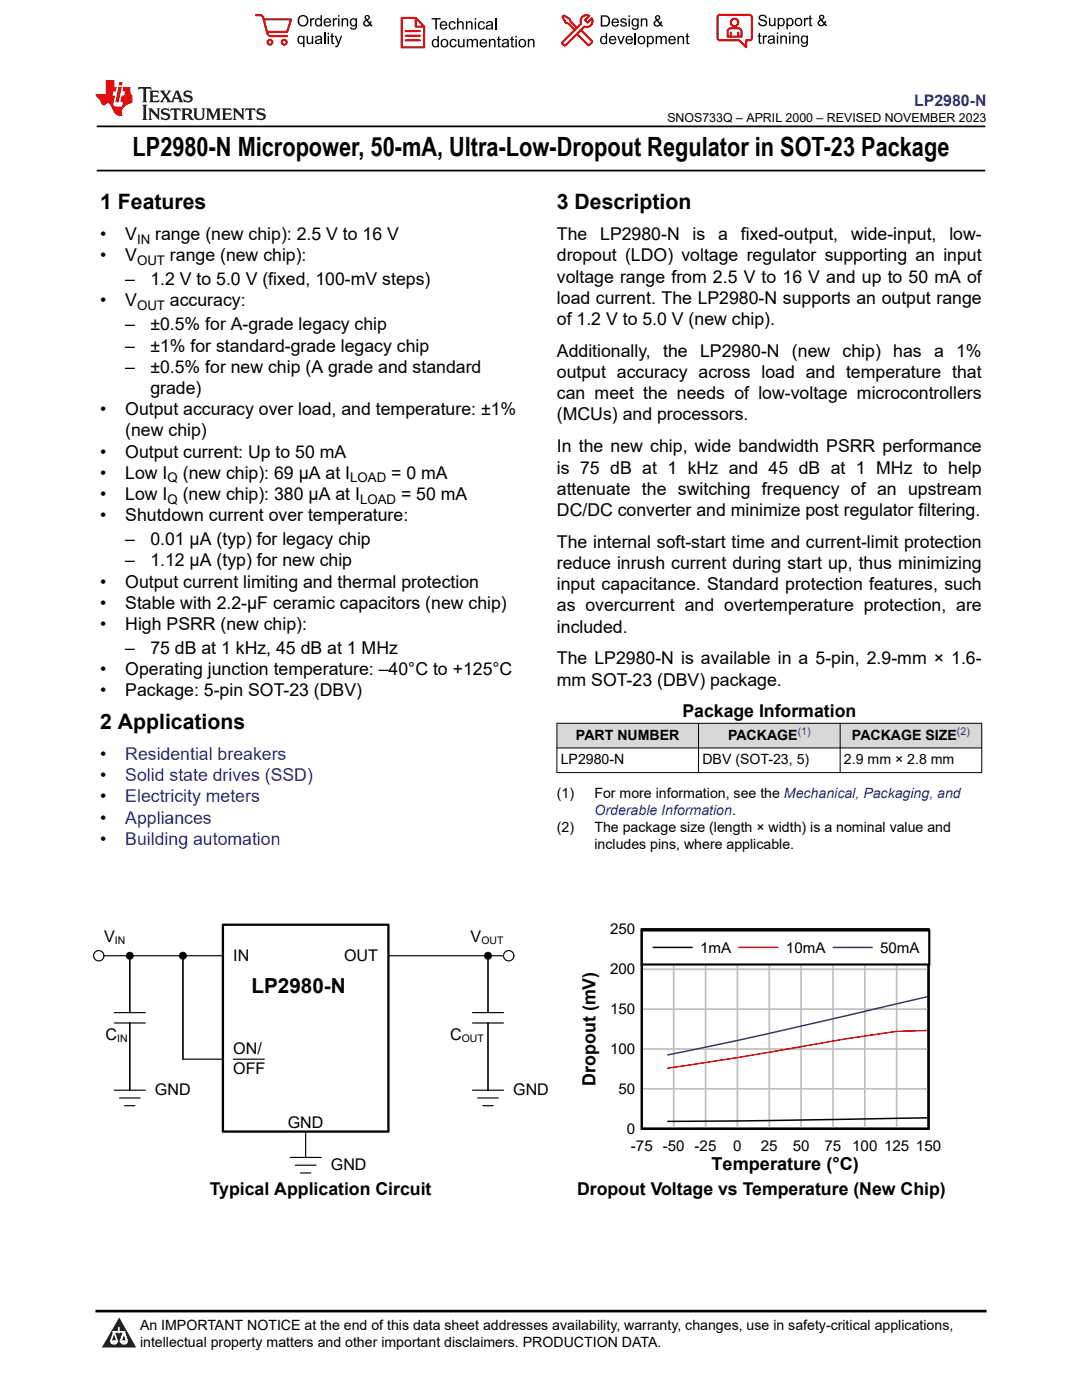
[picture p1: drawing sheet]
<svg xmlns="http://www.w3.org/2000/svg" width="216mm" height="279mm" viewBox="0 0 216 279" stroke-linecap="round" stroke-linejoin="round" font-family="sans-serif">
<defs><g id="words">
<text font-size="5.3" x="26.5" y="31.2">LP2980-N Micropower, 50-mA, Ultra-Low-Dropout Regulator in SOT-23 Package</text>
<g font-size="4.2">
<text x="20" y="41.8">1 Features</text>
<text x="111.1" y="41.8">3 Description</text>
<text x="20" y="145.5">2 Applications</text>
</g>
<text font-size="4.1" x="50.2" y="198.2">LP2980-N</text>
<g font-size="3.6">
<text x="118.8" y="216.6" transform="rotate(-90 118.8 216.6)">Dropout (mV)</text>
<text x="142" y="233.6">Temperature (°C)</text>
</g>
<g font-size="3.5">
<text x="20" y="47.9">•</text>
<text x="25" y="47.9">V</text>
<text x="31" y="47.9">range (new chip): 2.5 V to 16 V</text>
<text x="111.1" y="47.9">The</text>
<text x="119.8" y="47.9">LP2980-N</text>
<text x="138.2" y="47.9">is</text>
<text x="143.3" y="47.9">a</text>
<text x="147.8" y="47.9">fixed-output,</text>
<text x="169.8" y="47.9">wide-input,</text>
<text x="189.4" y="47.9">low-</text>
<text x="20" y="52.2">•</text>
<text x="25" y="52.2">V</text>
<text x="33.9" y="52.2">range (new chip):</text>
<text x="111.1" y="52.2">dropout (LDO) voltage regulator supporting an input</text>
<text x="25" y="56.9">–</text>
<text x="30" y="56.9">1.2 V to 5.0 V (fixed, 100-mV steps)</text>
<text x="111.1" y="56.4">voltage range from 2.5 V to 16 V and up to 50 mA of</text>
<text x="20" y="61.2">•</text>
<text x="25" y="65.9">–</text>
<text x="25" y="61.2">V</text>
<text x="30" y="65.9">±0.5% for A-grade legacy chip</text>
<text x="33.9" y="61.2">accuracy:</text>
<text x="111.1" y="60.6">load current. The LP2980-N supports an output range</text>
<text x="111.1" y="64.9">of 1.2 V to 5.0 V (new chip).</text>
<text x="25" y="70.2">–</text>
<text x="30" y="70.2">±1% for standard-grade legacy chip</text>
<text x="111.1" y="71.2">Additionally, the LP2980-N (new chip) has a 1%</text>
<text x="25" y="74.4">–</text>
<text x="30" y="74.4">±0.5% for new chip (A grade and standard</text>
<text x="111.1" y="75.5">output accuracy across load and temperature that</text>
<text x="20" y="82.9">•</text>
<text x="25" y="82.9">Output accuracy over load, and temperature: ±1%</text>
<text x="30" y="78.6">grade)</text>
<text x="111.1" y="79.7">can meet the needs of low-voltage microcontrollers</text>
<text x="111.1" y="83.9">(MCUs) and processors.</text>
<text x="25" y="87.1">(new chip)</text>
<text x="20" y="91.3">•</text>
<text x="20" y="95.6">•</text>
<text x="25" y="91.3">Output current: Up to 50 mA</text>
<text x="25" y="95.6">Low I</text>
<text x="36.5" y="95.6">(new chip): 69 μA at I</text>
<text x="78.1" y="95.6">= 0 mA</text>
<text x="111.1" y="94.5">is 75 dB at 1 kHz and 45 dB at 1 MHz to help</text>
<text x="111.1" y="90.3">In the new chip, wide bandwidth PSRR performance</text>
<text x="20" y="99.8">•</text>
<text x="25" y="99.8">Low I</text>
<text x="36.5" y="99.8">(new chip): 380 μA at I</text>
<text x="80" y="99.8">= 50 mA</text>
<text x="111.1" y="98.7">attenuate the switching frequency of an upstream</text>
<text x="20" y="104">•</text>
<text x="25" y="104">Shutdown current over temperature:</text>
<text x="111.1" y="103">DC/DC converter and minimize post regulator filtering.</text>
<text x="25" y="108.8">–</text>
<text x="25" y="113">–</text>
<text x="30" y="108.8">0.01 μA (typ) for legacy chip</text>
<text x="30" y="113">1.12 μA (typ) for new chip</text>
<text x="111.1" y="109.3">The internal soft-start time and current-limit protection</text>
<text x="111.1" y="113.6">reduce inrush current during start up, thus minimizing</text>
<text x="20" y="117.3">•</text>
<text x="25" y="117.3">Output current limiting and thermal protection</text>
<text x="111.1" y="117.8">input capacitance. Standard protection features, such</text>
<text x="20" y="121.5">•</text>
<text x="20" y="125.7">•</text>
<text x="25" y="121.5">Stable with 2.2-µF ceramic capacitors (new chip)</text>
<text x="25" y="125.7">High PSRR (new chip):</text>
<text x="111.1" y="122">as overcurrent and overtemperature protection, are</text>
<text x="25" y="130.5">–</text>
<text x="30" y="130.5">75 dB at 1 kHz, 45 dB at 1 MHz</text>
<text x="111.1" y="126.3">included.</text>
<text x="20" y="134.7">•</text>
<text x="25" y="134.7">Operating junction temperature: –40°C to +125°C</text>
<text x="111.1" y="136.8">mm SOT-23 (DBV) package.</text>
<text x="111.1" y="132.6">The LP2980-N is available in a 5-pin, 2.9-mm × 1.6-</text>
<text x="20" y="139">•</text>
<text x="25" y="139">Package: 5-pin SOT-23 (DBV)</text>
<text x="136.2" y="143.2">Package Information</text>
<text x="20" y="151.7">•</text>
<text x="20" y="155.9">•</text>
<text x="20" y="160.1">•</text>
<text x="20" y="164.4">•</text>
<text x="20" y="168.6">•</text>
<text x="41.9" y="238.6">Typical Application Circuit</text>
<text x="115.1" y="238.6">Dropout Voltage vs Temperature (New Chip)</text>
</g>
<g font-size="3.5" fill="#00f">
<text x="25" y="151.7">Residential breakers</text>
<text x="25" y="155.9">Solid state drives (SSD)</text>
<text x="25" y="160.1">Electricity meters</text>
<text x="25" y="164.4">Appliances</text>
<text x="25" y="168.6">Building automation</text>
</g>
<text font-size="3.2" fill="#00f" x="182.4" y="21.1">LP2980-N</text>
<g font-size="3.2">
<text x="20.8" y="187.9">V</text>
<text x="46.5" y="191.7">IN</text>
<text x="68.7" y="191.7">OUT</text>
<text x="93.9" y="187.9">V</text>
<text x="21.1" y="207.5">C</text>
<text x="89.8" y="207.5">C</text>
<text x="46.5" y="210.4">ON/</text>
<text x="46.5" y="214.3">OFF</text>
<text x="30.9" y="218.5">GND</text>
<text x="102.4" y="218.5">GND</text>
<text x="57.4" y="225.1">GND</text>
<text x="66" y="233.5">GND</text>
</g>
<g font-size="3">
<text x="121.7" y="186.5">250</text>
<text x="139.7" y="190.2">1mA</text>
<text x="156.8" y="190.2">10mA</text>
<text x="175.6" y="190.2">50mA</text>
<text x="121.7" y="194.4">200</text>
<text x="121.7" y="202.4">150</text>
<text x="121.7" y="210.3">100</text>
<text x="123.4" y="218.3">50</text>
<text x="125.1" y="226.2">0</text>
<text x="125.9" y="229.6">-75 -50 -25</text>
<text x="146.3" y="229.6">0</text>
<text x="151.8" y="229.6">25</text>
<text x="158.2" y="229.6">50</text>
<text x="164.5" y="229.6">75</text>
<text x="170.1" y="229.6">100</text>
<text x="176.4" y="229.6">125</text>
<text x="182.8" y="229.6">150</text>
</g>
<g font-size="2.8">
<text x="114.9" y="147.6">PART NUMBER</text>
<text x="145.3" y="147.6">PACKAGE</text>
<text x="170" y="147.6">PACKAGE SIZE</text>
<text x="111.9" y="152.5">LP2980-N</text>
<text x="140.2" y="152.5">DBV (SOT-23, 5)</text>
<text x="168.4" y="152.5">2.9 mm × 2.8 mm</text>
<text x="111.1" y="159.3">(1)</text>
<text x="118.6" y="159.3">For more information, see the Mechanical, Packaging, and</text>
<text x="111.1" y="166.1">(2)</text>
<text x="118.6" y="166.1">The package size (length × width) is a nominal value and</text>
<text x="118.6" y="169.5">includes pins, where applicable.</text>
<text x="27.9" y="265.5">An IMPORTANT NOTICE at the end of this data sheet addresses availability, warranty, changes, use in safety-critical applications,</text>
<text x="27.9" y="268.9">intellectual property matters and other important disclaimers. PRODUCTION DATA.</text>
</g>
<text font-size="2.8" fill="#00f" x="118.6" y="162.7">Orderable Information.</text>
<g font-size="2.6">
<text x="27.4" y="48.6">IN</text>
<text x="27.4" y="52.9">OUT</text>
<text x="27.4" y="61.9">OUT</text>
<text x="33.4" y="100.5">Q</text>
<text x="33.4" y="96.3">Q</text>
<text x="69.9" y="96.3">LOAD</text>
<text x="71.8" y="100.5">LOAD</text>
</g>
<text font-size="2.5" x="133.2" y="24.3">SNOS733Q – APRIL 2000 – REVISED NOVEMBER 2023</text>
<g font-size="2.1" fill="#00f">
<text x="159.2" y="146.7">(1)</text>
<text x="191" y="146.7">(2)</text>
</g>
<g font-size="2.1">
<text x="22.9" y="188.3">IN</text>
<text x="96.1" y="188.3">OUT</text>
<text x="23.4" y="208">IN</text>
<text x="92.1" y="208">OUT</text>
</g>
</g></defs>
<path d="M19.3 25.2h177.3M19.3 34h177.3" fill="none" stroke="#000" stroke-width=".35"/>
<g fill="#d8d8d8">
<path d="M111.1 144.3h84.8v5h-84.8z" fill-rule="evenodd"/>
<path d="M111.2 144.4h28.1v4.8h-28.1z" fill-rule="evenodd"/>
<path d="M139.4 144.4h28.2v4.8h-28.2z" fill-rule="evenodd"/>
<path d="M167.7 144.4h28.1v4.8h-28.1z" fill-rule="evenodd"/>
</g>
<path d="M111.1 144.3h84.9M111.1 149.3h84.9M111.1 154.2h84.9M111.1 144.3v10M139.4 144.3v10M167.6 144.3v10M195.9 144.3v10" fill="none" stroke="#000" stroke-width=".2"/>
<path d="M44.5 184.5h33v41.3h-33z" fill-rule="evenodd" fill="#fff"/>
<path d="M44.5 184.5h33v41.3h-33z" fill="none" stroke="#000" stroke-width=".46"/>
<path d="M19.8 190.7h24.7M25.9 190.7v11.4M36.5 190.7v20.7h8M77.5 190.7h24.6M22.8 204.2h6.2M22.8 202.1h6.2M25.9 204.2v13.4" fill="none" stroke="#000" stroke-width=".23"/>
<circle cx="19.7" cy="190.7" r="1.03" fill="#fff"/>
<g fill="none" stroke="#000" stroke-width=".23">
<path d="M25.9 191.5v10.6M36.5 191.5v19.9M97.4 190.7v11.4M22.8 217.6h6.2M23.8 219.1h4.2M25.9 204.2v13.4M94.3 204.2h6.2M94.3 202.1h6.2M97.4 204.2v13.4M24.9 220.7h2M57.9 231h6.2M58.9 232.5h4.2"/>
<path d="M60 234.1h2M61 225.8v5.2"/>
<circle cx="19.7" cy="190.7" r="1.03"/>
</g>
<g fill="#000">
<circle cx="25.9" cy="190.7" r=".79"/>
<circle cx="36.5" cy="190.7" r=".79"/>
</g>
<circle cx="101.5" cy="190.7" r="1.03" fill="#fff"/>
<g fill="none" stroke="#000" stroke-width=".23">
<path d="M97.4 191.5v10.6M46.5 211.4h6.2M94.3 217.6h6.2M95.3 219.1h4.1M97.4 204.2v13.4M96.3 220.7h2.1"/>
<circle cx="101.5" cy="190.7" r="1.03"/>
</g>
<circle cx="97.4" cy="190.7" r=".79" fill="#000"/>
<path d="M128.1 185.5h57.2v39.8h-57.2z" fill="none" stroke="#000" stroke-width=".43"/>
<path d="M128.1 193.4h57.2M134.4 185.5v39.8M140.8 185.5v39.8M147.1 185.5v39.8M153.5 185.5v39.8M159.8 185.5v39.8M166.2 185.5v39.8M172.6 185.5v39.8M178.9 185.5v39.8M128.1 217.3h57.2M128.1 209.3h57.2M128.1 201.4h57.2" fill="none" stroke="#c0c0c0" stroke-width=".35"/>
<path d="M185.1 223.1l-31.6 .5-20.3 .2" fill="none" stroke="#000" stroke-width=".3"/>
<path d="M185.1 205.7l-6.2 .1-10.2 1.5a895.9 895.9 0 0 1-35.5 5.9" fill="none" stroke="#f00" stroke-width=".3"/>
<path d="M185.1 198.9l-6.2 1.4a1201 1201 0 0 1-45.7 10.2" fill="none" stroke="#156" stroke-width=".3"/>
<path d="M128.1 185.7h57.3v6.8h-57.3z" fill-rule="evenodd" fill="#fff"/>
<path d="M128.1 185.7h57.3v6.8h-57.3z" fill="none" stroke="#000" stroke-width=".43"/>
<path d="M130.4 189.1h7.7" fill="none" stroke="#000" stroke-width=".3"/>
<path d="M147.5 189.1h7.7" fill="none" stroke="#f00" stroke-width=".3"/>
<path d="M166.3 189.1h7.7" fill="none" stroke="#156" stroke-width=".3"/>
<path d="M0 0h215.9v23.8h-215.9z" fill-rule="evenodd" fill="#fff"/>
<path d="M27.7 17.4l-.2 .6 .5-.3h.6v.1v2.2l-.2 .4h1l-.2-.4v-2.2v-.1h.5l.5 .3-.1-.6zM29.8 18.1l.2 .4v1.5l-.2 .4h1.9l.1-.6a1.08 1.08 0 0 1-1.3 .2v-.7h.6l.4 .2v-.6l-.4 .2h-.6v-.6l.2-.1a1 1 0 0 1 1 .2l-.1-.5zM31.8 18.1l1 1.1-1 1.2h.9l-.2-.2 .4-.7 .5 .7-.2 .2h1.6l-.2-.2 .1-.4h1l.1 .4-.1 .2h.9l-.2-.3-.8-2h-.5l-1 2.2-.8-1.1 .9-1.1h-.8l.2 .2-.5 .7-.3-.7 .1-.2zM35.2 18.5l.4 1h-.8zM36.8 18.2a.65 .65 0 0 0-.2 .7 .65 .65 0 0 0 .6 .5l.7 .2 .1 .2a.79 .79 0 0 1-.7 .4 .79 .79 0 0 1-.7-.5l.1 .7 .2-.1a.93 .93 0 0 0 1.1 .1 .93 .93 0 0 0 .4-1 1.46 1.46 0 0 0-1.2-.6l-.1-.3a1.09 1.09 0 0 1 1.2 .2l-.2-.6-.1 .1-.6-.2zM28.4 20.9l.2 .4v2.3l-.2 .3h1l-.2-.3v-2.3l.2-.4zM29.6 21.6l.2 .4v1.6l-.2 .3h.8l-.3-.3v-1.4l1.7 1.8v-2l.2-.4h-.8l.2 .2 .1 1.1-1.2-1.3zM32.3 21.8a.65 .65 0 0 0-.2 .7 .65 .65 0 0 0 .7 .4l.6 .2 .1 .2a.79 .79 0 0 1-.7 .4 .79 .79 0 0 1-.7-.5l.1 .7 .2-.1a.93 .93 0 0 0 1.1 .1 .93 .93 0 0 0 .4-.9 1.46 1.46 0 0 0-1.2-.6l-.1-.4a1.09 1.09 0 0 1 1.2 .2l-.2-.6-.1 .1-.6-.1zM34.1 21.6l-.1 .7a.63 .63 0 0 1 .7-.4l.1 1.7-.3 .3h1l-.2-.3v-1.7a.66 .66 0 0 1 .8 .4l-.1-.7zM36.2 21.6l.2 .4v1.6l-.2 .3h.9l-.2-.2v-.7h.5l.1 .2a.79 .79 0 0 0 1.2 .6l-1-.9a.61 .61 0 0 0 .6-.6 .61 .61 0 0 0-.5-.6zM36.9 21.9h.2a.47 .47 0 0 1 .5 .1 .47 .47 0 0 1 .1 .5l-.2 .2h-.6zM38.5 21.6l.2 .2a2.27 2.27 0 0 0 .4 2 1.04 1.04 0 0 0 1.7-.7v-1.3l.2-.2h-.8l.2 .4v1.1a.6 .6 0 0 1-.6 .6 .6 .6 0 0 1-.6-.6v-1.1l.3-.4zM41.1 21.6l.2 .4v1.6l-.2 .3h.7l-.2-.3v-1.5l.9 1.9 .8-1.9v1.5l-.2 .3h1l-.3-.3v-1.6l.3-.4h-.8l-.7 1.5-.7-1.5zM44.3 21.6l.2 .4v1.6l-.2 .3h1.9l.1-.5a1.09 1.09 0 0 1-1.3 .1v-.6h.6l.4 .1v-.6l-.4 .2h-.6v-.6l.2-.1a1.01 1.01 0 0 1 1 .3l-.1-.6zM46.4 21.6l.3 .4v1.6l-.3 .3h.8l-.2-.3v-1.4l1.6 1.8v-2l.2-.4h-.7l.2 .2v1.1l-1.2-1.3zM49 21.6l-.1 .7a.63 .63 0 0 1 .8-.4v1.7l-.3 .3h1l-.2-.3v-1.7a.66 .66 0 0 1 .8 .4l-.1-.7zM51.4 21.8a.65 .65 0 0 0-.2 .7 .65 .65 0 0 0 .6 .4l.6 .2 .2 .2a.79 .79 0 0 1-.8 .4 .79 .79 0 0 1-.6-.5l.1 .7 .2-.1a.93 .93 0 0 0 1 .1 .93 .93 0 0 0 .5-.9 1.46 1.46 0 0 0-1.3-.6l-.1-.4a1.09 1.09 0 0 1 1.3 .2l-.2-.6-.2 .1-.5-.1z" fill="#231f20"/>
<path d="M21.1 16v2.8h-2.1l.1 .3 .9 1a.95 .95 0 0 0 .9 .9 .59 .59 0 0 1 .6-.4 .59 .59 0 0 1 .5 .4l.4 .8a1.59 1.59 0 0 0 2.1 1.3 1.61 1.61 0 0 1 1-2.2l1-.4-.1-1.5a1.59 1.59 0 0 1-.4-1.6h-1.4l-.2 .9h.5l-.1 .8h-.5l-.2 1v.2l.4 .1-.2 .9h-.6a.73 .73 0 0 1-1.1-.7l.3-1.5h-.5l.2-.8h.5l.2-.9h-.5v-1.4zM23.6 17.4l-.6 3h.7l.6-3zM23.8 16.4l-.1 .7h.7l.1-.7z" fill="#ed1c24"/>
<g fill="#000">
<path d="M59.4 4.2a1.12 1.12 0 0 1 2.2 0 1.12 1.12 0 0 1-2.2 0zM59.9 3.5a.89 .89 0 0 0-.1 1.1 .89 .89 0 0 0 1.1 .4 .88 .88 0 0 0 .3-1.3 .88 .88 0 0 0-1.3-.2z" fill-rule="evenodd"/>
<path d="M59.5 7.3l.5-.2 .5 .3v-.3h.3v2.3h-.3v-.8a.74 .74 0 0 1-1 0 .74 .74 0 0 1-.1-1zM59.8 7.5a.57 .57 0 0 0-.2 .7 .57 .57 0 0 0 .8 .2 .57 .57 0 0 0 .1-.7 .57 .57 0 0 0-.7-.2z" fill-rule="evenodd"/>
<path d="M61.9 3.6h.2v.3l.2-.2 .3-.1 .2 .1-.1 .3a.36 .36 0 0 0-.5 0 .36 .36 0 0 0 0 .4v.9h-.3z" fill-rule="evenodd"/>
<path d="M61.2 7.1h.3v.9a.41 .41 0 0 0 .4 .6 .41 .41 0 0 0 .3-.6v-.9h.3v1.7h-.2v-.3a.58 .58 0 0 1-.7 .3 .58 .58 0 0 1-.4-.6z" fill-rule="evenodd"/>
<path d="M63 3.8l.5-.2 .5 .2v-.8h.2v2.3h-.2v-.2a.75 .75 0 0 1-1-.1 .75 .75 0 0 1-.1-1zM63.2 4a.57 .57 0 0 0-.1 .7 .57 .57 0 0 0 .8 .2 .57 .57 0 0 0 .1-.7 .57 .57 0 0 0-.8-.2z" fill-rule="evenodd"/>
<path d="M63 7.3a.74 .74 0 0 1 1-.1 .74 .74 0 0 1 .3 .9v.7h-.3v-.2a.57 .57 0 0 1-.8 .2 .57 .57 0 0 1-.2-.8l1-.3a.41 .41 0 0 0-.4-.4 .41 .41 0 0 0-.4 .4l-.3-.1zM63.2 8.2a.35 .35 0 0 0 .2 .5 .35 .35 0 0 0 .5-.3l.1-.4z" fill-rule="evenodd"/>
<path d="M65.4 6.5h.3v.3h-.3zM65.4 7.1h.3v1.7h-.3z" fill-rule="evenodd"/>
<path d="M64.8 3.8a.76 .76 0 0 1 .9-.1 .76 .76 0 0 1 .4 .8h-1.2a.47 .47 0 0 0 .3 .6 .47 .47 0 0 0 .6-.4l.3 .1a.82 .82 0 0 1-1.3 .3 .82 .82 0 0 1 0-1.3zM65 4l-.1 .3h.9l-.3-.4z" fill-rule="evenodd"/>
<path d="M66.4 3.6h.3v.3l.1-.2 .4-.1 .1 .1-.1 .3a.36 .36 0 0 0-.4 0 .36 .36 0 0 0-.1 .4v.9h-.3z" fill-rule="evenodd"/>
<path d="M66.1 6.7l.3-.1v.5h.3v.3h-.3v.9l.1 .2h.2v.3a.41 .41 0 0 1-.4-.1 .41 .41 0 0 1-.2-.4v-.9h-.2v-.3h.2z" fill-rule="evenodd"/>
<path d="M66.8 7.1h.3l.4 1.4 .5-1.4h.3l-.6 1.7a.57 .57 0 0 1-.8 .6v-.3a.37 .37 0 0 0 .5-.3z" fill-rule="evenodd"/>
<path d="M67.5 3h.2v.3h-.2zM67.5 3.6h.2v1.7h-.2z" fill-rule="evenodd"/>
<path d="M68.2 3.6h.2v.3a.58 .58 0 0 1 .7-.3 .58 .58 0 0 1 .4 .7v1h-.3v-1a.4 .4 0 0 0-.4-.5 .4 .4 0 0 0-.4 .6v.9h-.2z" fill-rule="evenodd"/>
<path d="M70 3.8l.5-.2 .5 .2v-.2h.2v1.5a.71 .71 0 0 1-.5 .8 .71 .71 0 0 1-.8-.5h.2a.46 .46 0 0 0 .6 .3 .46 .46 0 0 0 .3-.6 .78 .78 0 0 1-1.1-.2 .78 .78 0 0 1 .1-1.1zM70.2 4a.53 .53 0 0 0-.1 .8 .53 .53 0 0 0 .8 0 .54 .54 0 0 0 0-.7 .54 .54 0 0 0-.7-.1z" fill-rule="evenodd"/>
<path d="M72.9 3.1a.53 .53 0 0 1 .8 .1 .53 .53 0 0 1-.3 .8l.4 .5 .1-.3 .3 .1-.2 .5 .3 .3-.2 .2-.3-.3a.71 .71 0 0 1-1.2 .1 .71 .71 0 0 1 .4-1.1l-.3-.5zM73 3.5a.3 .3 0 0 0 .6 0 .3 .3 0 0 0-.6 0zM72.9 4.3a.45 .45 0 0 0 0 .7 .45 .45 0 0 0 .7-.2l-.5-.6z" fill-rule="evenodd"/>
<path d="M86.1 3.6h1.8v.3h-.7v2h-.3v-2h-.8z" fill-rule="evenodd"/>
<path d="M86.3 8l.5-.2 .5 .2v-.8h.3v2.2h-.3v-.2a.76 .76 0 0 1-1 0 .76 .76 0 0 1-.1-1zM86.6 8.1a.58 .58 0 0 0-.2 .8 .58 .58 0 0 0 .8 .2 .58 .58 0 0 0 .1-.8 .58 .58 0 0 0-.7-.2z" fill-rule="evenodd"/>
<path d="M88.2 7.9a.81 .81 0 0 1 1.1 .2 .81 .81 0 0 1-.2 1.1 .81 .81 0 0 1-1.1-.1l-.1-.8zM88.3 8.1a.57 .57 0 0 0 0 .9 .57 .57 0 0 0 .8 0 .57 .57 0 0 0 0-.8 .57 .57 0 0 0-.8-.1z" fill-rule="evenodd"/>
<path d="M88 4.4a.77 .77 0 0 1 .9-.1 .77 .77 0 0 1 .4 .8h-1.3a.48 .48 0 0 0 .4 .6 .48 .48 0 0 0 .6-.3h.3a.83 .83 0 0 1-1.3 .4 .83 .83 0 0 1 0-1.4zM88.2 4.6l-.2 .3h1l-.3-.4z" fill-rule="evenodd"/>
<path d="M89.7 4.4a.7 .7 0 0 1 1.2 .3l-.2 .1a.45 .45 0 0 0-.6-.3 .45 .45 0 0 0-.3 .6 .45 .45 0 0 0 .3 .6 .45 .45 0 0 0 .6-.4h.3a.76 .76 0 0 1-1.1 .6 .76 .76 0 0 1-.3-1.1z" fill-rule="evenodd"/>
<path d="M89.9 8a.7 .7 0 0 1 1.2 .3h-.3a.45 .45 0 0 0-.5-.3 .45 .45 0 0 0-.3 .6 .45 .45 0 0 0 .3 .6 .45 .45 0 0 0 .6-.4l.2 .1a.76 .76 0 0 1-1 .5 .76 .76 0 0 1-.4-1.1z" fill-rule="evenodd"/>
<path d="M91.2 3.6h.3v.8a.59 .59 0 0 1 .7-.2 .59 .59 0 0 1 .3 .7v1h-.2v-1a.4 .4 0 0 0-.5-.4 .4 .4 0 0 0-.3 .5v.9h-.3z" fill-rule="evenodd"/>
<path d="M91.4 7.8h.2v.9a.41 .41 0 0 0 .5 .5 .41 .41 0 0 0 .3-.5v-.9h.3v1.6h-.3v-.2a.58 .58 0 0 1-.7 .3 .58 .58 0 0 1-.3-.7z" fill-rule="evenodd"/>
<path d="M93 4.2h.2v.3a.59 .59 0 0 1 .7-.3 .59 .59 0 0 1 .4 .7v1h-.3v-1a.41 .41 0 0 0-.4-.5 .41 .41 0 0 0-.4 .6v.9h-.2z" fill-rule="evenodd"/>
<path d="M93.1 7.8h.3v.2a.56 .56 0 0 1 1 0 .54 .54 0 0 1 .6-.2 .54 .54 0 0 1 .4 .5v1.1h-.3v-1a.34 .34 0 0 0-.3-.4 .34 .34 0 0 0-.4 .3v1.1h-.3v-1a.38 .38 0 0 0-.5-.4 .38 .38 0 0 0-.2 .6v.8h-.3z" fill-rule="evenodd"/>
<path d="M94.7 3.6h.3v.3h-.3zM94.7 4.2h.3v1.7h-.3z" fill-rule="evenodd"/>
<path d="M95.5 4.4a.7 .7 0 0 1 1.3 .3l-.3 .1a.45 .45 0 0 0-.6-.3 .45 .45 0 0 0-.3 .6 .45 .45 0 0 0 .3 .6 .45 .45 0 0 0 .6-.4h.3a.76 .76 0 0 1-1.1 .6 .76 .76 0 0 1-.3-1.1z" fill-rule="evenodd"/>
<path d="M95.9 8a.77 .77 0 0 1 .9-.2 .77 .77 0 0 1 .4 .9h-1.2a.48 .48 0 0 0 .3 .5 .48 .48 0 0 0 .6-.3h.3a.83 .83 0 0 1-1.3 .4 .83 .83 0 0 1 0-1.3zM96.1 8.1l-.1 .4h.9l-.2-.5z" fill-rule="evenodd"/>
<path d="M97.5 7.8h.3v.2a.59 .59 0 0 1 .7-.2 .59 .59 0 0 1 .4 .6v1h-.3v-1a.41 .41 0 0 0-.5-.4 .41 .41 0 0 0-.3 .5v.9h-.3z" fill-rule="evenodd"/>
<path d="M97.1 4.4a.74 .74 0 0 1 1-.1 .74 .74 0 0 1 .3 .9v.7h-.3v-.2a.59 .59 0 0 1-.8 .2 .59 .59 0 0 1-.3-.8l1.1-.3a.42 .42 0 0 0-.4-.4 .42 .42 0 0 0-.5 .4l-.2-.1zM97.3 5.3a.36 .36 0 0 0 .2 .5 .36 .36 0 0 0 .5-.2l.1-.5z" fill-rule="evenodd"/>
<path d="M99.4 7.4l.2-.2v.6h.3v.2h-.3v1l.1 .2h.2l.1 .2a.41 .41 0 0 1-.5 0 .41 .41 0 0 1-.1-.4v-1h-.2v-.2h.2z" fill-rule="evenodd"/>
<path d="M100.3 8a.74 .74 0 0 1 .9-.2 .74 .74 0 0 1 .3 .9l.1 .7h-.3v-.2a.59 .59 0 0 1-.8 .3 .59 .59 0 0 1-.3-.8l1-.3a.42 .42 0 0 0-.3-.4 .42 .42 0 0 0-.5 .3h-.3zM100.5 8.8a.36 .36 0 0 0 .1 .5 .36 .36 0 0 0 .5-.2l.2-.5z" fill-rule="evenodd"/>
<path d="M102 7.4l.3-.2v.6h.3v.2h-.3v1l.1 .2h.2v.2a.41 .41 0 0 1-.5 0 .41 .41 0 0 1-.1-.4v-1h-.2v-.2h.2z" fill-rule="evenodd"/>
<path d="M102.8 7.2h.3v.3h-.3zM102.8 7.8h.3v1.6h-.3z" fill-rule="evenodd"/>
<path d="M103.7 7.9a.81 .81 0 0 1 1.1 .2 .81 .81 0 0 1-.1 1.1 .81 .81 0 0 1-1.2-.1v-.8zM103.9 8.1a.57 .57 0 0 0-.1 .9 .57 .57 0 0 0 .8 0 .57 .57 0 0 0 0-.8 .57 .57 0 0 0-.7-.1z" fill-rule="evenodd"/>
<path d="M105.3 7.8h.3v.2a.59 .59 0 0 1 .7-.2 .59 .59 0 0 1 .4 .6v1h-.3v-1a.41 .41 0 0 0-.5-.4 .41 .41 0 0 0-.3 .5v.9h-.3z" fill-rule="evenodd"/>
<path d="M119.9 3.1h.7a1.12 1.12 0 0 1 1.1 1.1 1.12 1.12 0 0 1-1 1.1h-.8zM120.2 3.3v1.7h.4a.86 .86 0 0 0 .8-.8 .86 .86 0 0 0-.8-.9z" fill-rule="evenodd"/>
<path d="M119.9 7.4l.5-.3 .5 .3v-.8h.2v2.2h-.2v-.2a.75 .75 0 0 1-1 0 .75 .75 0 0 1-.1-1zM120.1 7.5a.57 .57 0 0 0-.1 .8 .57 .57 0 0 0 .8 .2 .57 .57 0 0 0 .1-.8 .57 .57 0 0 0-.8-.2z" fill-rule="evenodd"/>
<path d="M121.7 7.4a.76 .76 0 0 1 .9-.2 .76 .76 0 0 1 .4 .9h-1.2a.47 .47 0 0 0 .3 .5 .47 .47 0 0 0 .6-.3h.3a.82 .82 0 0 1-1.3 .4 .82 .82 0 0 1 0-1.3zM121.9 7.5l-.1 .3h.9l-.3-.4z" fill-rule="evenodd"/>
<path d="M122.2 3.9a.76 .76 0 0 1 .9-.2 .76 .76 0 0 1 .4 .9h-1.2a.47 .47 0 0 0 .4 .5 .47 .47 0 0 0 .5-.3h.3a.82 .82 0 0 1-1.3 .4 .82 .82 0 0 1 0-1.3zM122.5 4l-.2 .3h.9l-.2-.4z" fill-rule="evenodd"/>
<path d="M123.9 3.8a.71 .71 0 0 1 1.1 .3h-.2a.32 .32 0 0 0-.4-.3 .32 .32 0 0 0-.3 .4h.1a.75 .75 0 0 1 .9 .8 .72 .72 0 0 1-.7 .3 .72 .72 0 0 1-.7-.5h.3a.36 .36 0 0 0 .4 .4 .36 .36 0 0 0 .3-.5 .8 .8 0 0 1-.9-.7z" fill-rule="evenodd"/>
<path d="M123.2 7.2h.3l.4 1.3 .5-1.3h.3l-.7 1.6h-.2z" fill-rule="evenodd"/>
<path d="M125.4 3.1h.3v.3h-.3zM125.4 3.7h.3v1.6h-.3z" fill-rule="evenodd"/>
<path d="M125 7.4a.76 .76 0 0 1 .9-.2 .76 .76 0 0 1 .4 .9h-1.2a.47 .47 0 0 0 .3 .5 .47 .47 0 0 0 .6-.3h.3a.82 .82 0 0 1-1.3 .4 .82 .82 0 0 1 0-1.3zM125.2 7.5l-.1 .3h.9l-.2-.4z" fill-rule="evenodd"/>
<path d="M126.2 3.9l.5-.3 .5 .3v-.2h.2v1.4a.71 .71 0 0 1-.5 .8 .71 .71 0 0 1-.8-.5l.2 .1a.46 .46 0 0 0 .6 .2 .46 .46 0 0 0 .3-.6 .78 .78 0 0 1-1.1-.1 .78 .78 0 0 1 .1-1.1zM126.4 4a.53 .53 0 0 0-.1 .8 .53 .53 0 0 0 .8 0 .54 .54 0 0 0 0-.7 .54 .54 0 0 0-.7-.1z" fill-rule="evenodd"/>
<path d="M127.5 7.3a.8 .8 0 0 1 1.1 .2 .8 .8 0 0 1-.1 1.1 .8 .8 0 0 1-1.2-.1v-.8zM127.7 7.5a.56 .56 0 0 0-.1 .9 .56 .56 0 0 0 .8-.1 .56 .56 0 0 0 0-.7 .56 .56 0 0 0-.7-.1z" fill-rule="evenodd"/>
<path d="M127.9 3.7h.2v.2a.58 .58 0 0 1 .7-.2 .58 .58 0 0 1 .4 .6v1h-.3v-1a.4 .4 0 0 0-.4-.4 .4 .4 0 0 0-.4 .5v.9h-.2z" fill-rule="evenodd"/>
<path d="M129.1 7.2h.2v.2a.72 .72 0 0 1 1-.1 .72 .72 0 0 1 .2 1 .64 .64 0 0 1-.5 .5 .64 .64 0 0 1-.6-.2v.8h-.3zM129.5 7.5a.56 .56 0 0 0-.2 .8 .56 .56 0 0 0 .8 .2 .56 .56 0 0 0 .1-.8 .56 .56 0 0 0-.7-.2z" fill-rule="evenodd"/>
<path d="M130.8 7.2h.3v.2a.55 .55 0 0 1 .9 0 .53 .53 0 0 1 .6-.3 .53 .53 0 0 1 .4 .6v1.1h-.2v-1a.34 .34 0 0 0-.3-.4 .34 .34 0 0 0-.4 .3v1.1h-.3v-1a.37 .37 0 0 0-.5-.4 .37 .37 0 0 0-.2 .6v.8h-.3z" fill-rule="evenodd"/>
<path d="M130.8 3.2a.53 .53 0 0 1 .9 .1 .53 .53 0 0 1-.4 .8l.4 .5 .2-.4 .2 .1-.2 .5 .4 .3-.2 .3-.3-.4a.71 .71 0 0 1-1.2 .1 .71 .71 0 0 1 .3-1.1l-.2-.5zM130.9 3.6a.3 .3 0 0 0 .6 0 .3 .3 0 0 0-.6 0zM130.9 4.3a.45 .45 0 0 0 0 .7 .45 .45 0 0 0 .7-.2l-.5-.6z" fill-rule="evenodd"/>
<path d="M133.6 7.4a.76 .76 0 0 1 .9-.2 .76 .76 0 0 1 .3 .9h-1.2a.47 .47 0 0 0 .4 .5 .47 .47 0 0 0 .6-.3h.2a.82 .82 0 0 1-1.2 .4 .82 .82 0 0 1 0-1.3zM133.8 7.5l-.2 .3h1l-.3-.4z" fill-rule="evenodd"/>
<path d="M135.2 7.2h.2v.2a.58 .58 0 0 1 .7-.2 .58 .58 0 0 1 .4 .6v1h-.3v-1a.4 .4 0 0 0-.4-.4 .4 .4 0 0 0-.3 .5v.9h-.3z" fill-rule="evenodd"/>
<path d="M137 6.8l.3-.2v.6h.2v.2h-.2v1v.2h.2l.1 .2a.41 .41 0 0 1-.5 0 .41 .41 0 0 1-.1-.5v-.9h-.2v-.2h.2z" fill-rule="evenodd"/>
<path d="M151.6 3.1a.88 .88 0 0 1 1.4 .5h-.3a.49 .49 0 0 0-.5-.5 .49 .49 0 0 0-.5 .6l.1 .1a1.06 1.06 0 0 1 1.2 1 .95 .95 0 0 1-.9 .4 .95 .95 0 0 1-.8-.7h.3a.58 .58 0 0 0 .6 .5 .58 .58 0 0 0 .5-.6l-.2-.1a.95 .95 0 0 1-1.1-.9z" fill-rule="evenodd"/>
<path d="M151.4 6.7l.3-.2v.6h.2v.2h-.2v1v.2h.2l.1 .2a.41 .41 0 0 1-.5 0 .41 .41 0 0 1-.1-.5v-.9h-.2v-.2h.2z" fill-rule="evenodd"/>
<path d="M152.2 7.1h.3v.2l.1-.2h.4h.1l-.1 .3a.36 .36 0 0 0-.4 0 .36 .36 0 0 0-.1 .5v.8h-.3z" fill-rule="evenodd"/>
<path d="M153.3 7.3a.74 .74 0 0 1 1-.2 .74 .74 0 0 1 .3 .9l.1 .7h-.3l-.1-.2a.57 .57 0 0 1-.8 .3 .57 .57 0 0 1-.1-.9l.9-.2a.41 .41 0 0 0-.4-.4 .41 .41 0 0 0-.4 .3h-.3zM153.5 8.1a.35 .35 0 0 0 .2 .5 .35 .35 0 0 0 .5-.2l.1-.5z" fill-rule="evenodd"/>
<path d="M153.4 3.6h.3v.9a.41 .41 0 0 0 .4 .5 .41 .41 0 0 0 .4-.5v-.9h.2v1.6h-.2v-.2a.58 .58 0 0 1-.7 .2 .58 .58 0 0 1-.4-.6z" fill-rule="evenodd"/>
<path d="M155 6.5h.3v.3h-.3zM155 7.1h.3v1.6h-.3z" fill-rule="evenodd"/>
<path d="M155.2 3.6h.2v.2a.72 .72 0 0 1 1-.1 .72 .72 0 0 1 .2 1 .64 .64 0 0 1-.5 .5 .64 .64 0 0 1-.6-.2v.8h-.3zM155.6 3.9a.56 .56 0 0 0-.2 .8 .56 .56 0 0 0 .8 .2 .56 .56 0 0 0 .1-.8 .56 .56 0 0 0-.7-.2z" fill-rule="evenodd"/>
<path d="M155.7 7.1h.3v.2a.58 .58 0 0 1 .7-.2 .58 .58 0 0 1 .3 .6v1h-.3v-1a.4 .4 0 0 0-.4-.4 .4 .4 0 0 0-.3 .5v.9h-.3z" fill-rule="evenodd"/>
<path d="M156.9 3.6h.3v.2a.72 .72 0 0 1 .9-.1 .72 .72 0 0 1 .2 1 .64 .64 0 0 1-.4 .5 .64 .64 0 0 1-.7-.2v.8h-.3zM157.3 3.9a.56 .56 0 0 0-.1 .8 .56 .56 0 0 0 .7 .2 .56 .56 0 0 0 .2-.8 .56 .56 0 0 0-.8-.2z" fill-rule="evenodd"/>
<path d="M157.4 6.5h.3v.3h-.3zM157.4 7.1h.3v1.6h-.3z" fill-rule="evenodd"/>
<path d="M158.1 7.1h.3v.2a.58 .58 0 0 1 .7-.2 .58 .58 0 0 1 .4 .6v1h-.3v-1a.4 .4 0 0 0-.5-.4 .4 .4 0 0 0-.3 .5v.9h-.3z" fill-rule="evenodd"/>
<path d="M158.8 3.7a.8 .8 0 0 1 1.1 .2 .8 .8 0 0 1-.1 1.1 .8 .8 0 0 1-1.1-.1l-.1-.8zM159 3.9a.56 .56 0 0 0-.1 .9 .56 .56 0 0 0 .9 0 .56 .56 0 0 0-.1-.8 .56 .56 0 0 0-.7-.1z" fill-rule="evenodd"/>
<path d="M160 7.3l.5-.2 .5 .2v-.2h.2v1.4a.71 .71 0 0 1-.5 .9 .71 .71 0 0 1-.9-.5h.3a.46 .46 0 0 0 .6 .2 .46 .46 0 0 0 .2-.6 .78 .78 0 0 1-1-.1 .78 .78 0 0 1 .1-1.1zM160.2 7.4a.53 .53 0 0 0-.1 .8 .53 .53 0 0 0 .8 0 .54 .54 0 0 0 0-.7 .54 .54 0 0 0-.7-.1z" fill-rule="evenodd"/>
<path d="M160.4 3.6h.3v.2l.1-.2h.4h.1l-.1 .3a.36 .36 0 0 0-.4 0 .36 .36 0 0 0-.1 .5v.8h-.3z" fill-rule="evenodd"/>
<path d="M161.5 3.2l.3-.2v.6h.3v.2h-.3v1v.2h.3v.2a.41 .41 0 0 1-.5 0 .41 .41 0 0 1-.1-.5v-.9h-.2v-.2h.2z" fill-rule="evenodd"/>
<path d="M163.6 3.1a.53 .53 0 0 1 .8 .1 .53 .53 0 0 1-.3 .8l.4 .5 .1-.3h.3l-.2 .5 .3 .3-.2 .3-.3-.3a.71 .71 0 0 1-1.2 .1 .71 .71 0 0 1 .4-1.2l-.3-.5zM163.7 3.5a.3 .3 0 0 0 .5 0 .3 .3 0 0 0-.5 0zM163.6 4.2a.45 .45 0 0 0 0 .8 .45 .45 0 0 0 .7-.3l-.5-.6z" fill-rule="evenodd"/>
</g>
<path d="M64.8 6.5v2.3M98.9 3.6v2.3M126.8 6.6v2.2" fill="none" stroke="#000" stroke-width=".28"/>
<g fill="none" stroke="#de0000" stroke-width=".42">
<path d="M51.1 3l1 .1a1.4 1.4 0 0 1 .6 1.2l.7 2.5a.95 .95 0 0 0 1.1 .4h2.8M52.7 3.9h5.4l-.8 2.4h-4M80.1 3.6h2.8v1.7h1.7v4.2h-4.5zM81 7.1h2.8M81 6.2h2.8M81 8.1h2.8M82.9 3.6l1.7 1.7M115.1 5.5l-1.3-1.2-.1-.5-1.2-.7-.3 .3 .7 1.1 .5 .2 1.3 1.3M115.9 6l2.2 2.2v.3l-.5 .5h-.3l-2.2-2.2zM115.9 6l.7-.7a1.19 1.19 0 0 0 1.3-.3 1.19 1.19 0 0 0 .2-1.4l-.9 .9-.4-.5 .8-.8a1.19 1.19 0 0 0-1.4 .1 1.19 1.19 0 0 0-.2 1.4l-3.8 3.7v.3l.3 .3h.3l2.3-2.2M143.2 3.2l.4-.2h6l.4 .2v4.4l-.2 .4-.9 .1v1.3l-1.4-1.3h-3.9l-.4-.3zM145.4 5.8l.4-.1h1.6a.61 .61 0 0 1 .6 .6v1h-2.8v-1z"/>
<path d="M145.8 6.5v.8M147.3 6.5v.8"/>
<circle cx="53.9" cy="8.4" r=".49"/>
<circle cx="56.7" cy="8.4" r=".49"/>
<circle cx="146.6" cy="4.5" r=".75"/>
</g>
<path d="M0 261.4h215.9v18h-215.9z" fill-rule="evenodd" fill="#fff"/>
<path d="M23.8 262.9l3.4 6h-6.9z" fill="#231f20"/>
<path d="M22.1 267.7h1.3l-.4 .5h-.3a.55 .55 0 0 1-.6-.5z" fill-rule="evenodd" fill="#fff"/>
<path d="M22.1 267.7h1.3l-.4 .5h-.3a.55 .55 0 0 1-.6-.5z" fill="none" stroke="#231f20" stroke-width=".34"/>
<path d="M22.1 267.7h1.3l-.4 .5h-.5zM22.6 265.8h.1M22.6 265.8h2.3zM23.7 265.9h.1M23.7 264.9v1zM24 267.7h.1" fill="none" stroke="#fff" stroke-width=".34"/>
<path d="M24.7 265.8l-.7 1.9z" fill="#fff"/>
<path d="M24.7 265.8l-.7 1.9z" fill="none" stroke="#fff" stroke-width=".34"/>
<path d="M24.7 265.8l.7 1.9z" fill="#fff"/>
<path d="M22.8 265.8l-.7 1.9zM22.8 265.8l.6 1.9zM24.7 265.8l.7 1.9zM25.3 267.7h.1" fill="none" stroke="#fff" stroke-width=".34"/>
<path d="M24.1 267.7h1.3a.65 .65 0 0 1-.6 .5 .65 .65 0 0 1-.7-.5z" fill-rule="evenodd" fill="#fff"/>
<path d="M24.1 267.7h1.3a.65 .65 0 0 1-.6 .5 .65 .65 0 0 1-.7-.5z" fill="none" stroke="#231f20" stroke-width=".34"/>
<path d="M24 267.7h.1M24.1 267.7h1.3l-.4 .5h-.5z" fill="none" stroke="#fff" stroke-width=".34"/>
<path d="M19 261.7h177.8" fill="none" stroke="#000" stroke-width=".53"/>
<use href="#words"/>
</svg>
